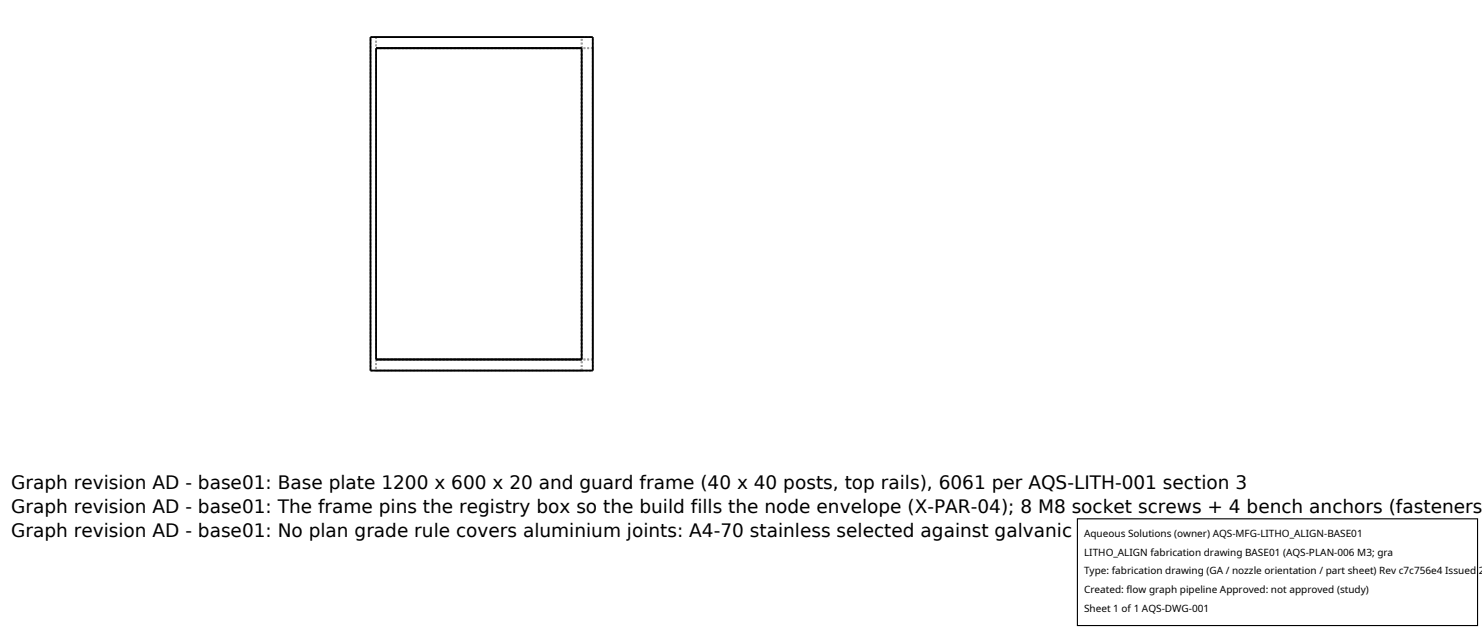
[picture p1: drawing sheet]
<svg xmlns="http://www.w3.org/2000/svg" width="212mm" height="90mm" viewBox="0 0 212 90" stroke-linecap="round" stroke-linejoin="round" font-family="sans-serif">
<defs><g id="words">
<g font-size="2.6">
<text x="1.6" y="69.8">Graph revision AD - base01: Base plate 1200 x 600 x 20 and guard frame (40 x 40 posts, top rails), 6061 per AQS-LITH-001 section 3</text>
<text x="1.6" y="73.3">Graph revision AD - base01: The frame pins the registry box so the build fills the node envelope (X-PAR-04); 8 M8 socket screws + 4 bench anchors (fasteners</text>
<text x="1.6" y="76.7">Graph revision AD - base01: No plan grade rule covers aluminium joints: A4-70 stainless selected against galvanic action, confirmed at fabrication</text>
</g>
<g font-size="1.4">
<text x="154.8" y="76.6">Aqueous Solutions (owner) AQS-MFG-LITHO_ALIGN-BASE01</text>
<text x="154.8" y="79.3">LITHO_ALIGN fabrication drawing BASE01 (AQS-PLAN-006 M3; gra</text>
<text x="154.8" y="82">Type: fabrication drawing (GA / nozzle orientation / part sheet) Rev c7c756e4 Issued 2</text>
<text x="154.8" y="84.7">Created: flow graph pipeline Approved: not approved (study)</text>
<text x="154.8" y="87.4">Sheet 1 of 1 AQS-DWG-001</text>
</g>
</g></defs>
<g fill="none" stroke="#a0a0a0" stroke-width=".26" stroke-dasharray=".3 .3" stroke-linecap="butt">
<path d="M52.9 5.3h31.8M53.7 5.3v1.6M53.7 6.9h29.4M53.7 5.3h29.4M83.1 6.9v-1.6M83.1 5.3h-29.4M84.7 6.9h-1.6M84.7 6.9v44.4M52.9 52.9h31.8M52.9 52.9v-47.6M53.7 52.9h29.4M53.7 51.3h29.4"/>
<path d="M53.7 51.3v1.6M53.7 51.3v-44.4M83.1 52.9h-29.4M83.1 52.9v-1.6M83.1 51.3v-44.4M84.7 51.3h-1.6M84.7 51.3v-44.4M84.7 52.9v-47.6"/>
</g>
<path d="M52.9 5.3h31.8v47.6h-31.8zM53.7 6.9h29.4v44.4h-29.4z" fill="none" stroke="#000" stroke-width=".26"/>
<path d="M153.9 74.1h57.1v15.2h-57.1z" fill="#fff" stroke="#000" stroke-width=".16"/>
<use href="#words"/>
</svg>
